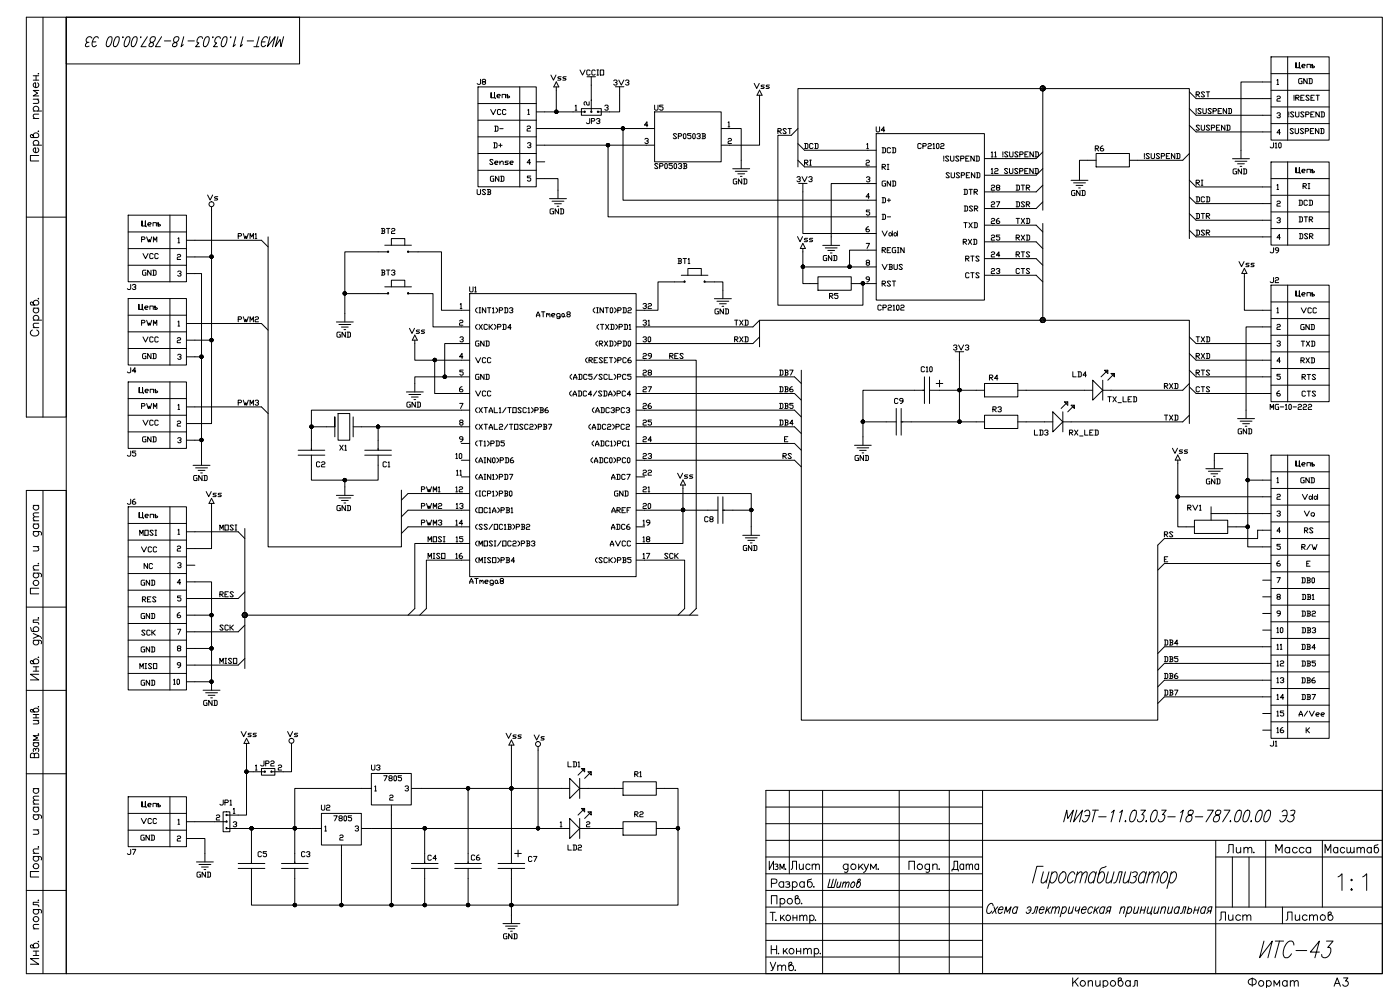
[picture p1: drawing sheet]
<svg xmlns="http://www.w3.org/2000/svg" width="420mm" height="297mm" viewBox="0 0 420 297" stroke-linecap="round" stroke-linejoin="round" font-family="sans-serif">
<defs><g id="words">
<g font-size="8.8">
<text x="400.4" y="268.5">1:1</text>
<text x="376.8" y="288.6">ИТС-43</text>
</g>
<text font-size="6.6" x="317.9" y="247.6">МИЭТ-11.03.03-18-787.00.00 ЭЗ</text>
<g font-size="6.2">
<text x="284.3" y="262.5">Дата</text>
<text x="320.7" y="297.4">Копировал</text>
<text x="373.2" y="297.4">Формат</text>
</g>
<g font-size="5.7">
<text x="367.2" y="257.2">Лит.</text>
<text x="381.7" y="257.2">Масса</text>
<text x="396.5" y="257.2">Масштаб</text>
<text x="236.4" y="262.1">Лист</text>
<text x="251.9" y="262.8">докум.</text>
<text x="247.3" y="267.4">Шитов</text>
<text x="364.8" y="277.3">Лист</text>
<text x="384.9" y="277.3">Листов</text>
<text x="230" y="292.5">Утв.</text>
<text x="399" y="297">A3</text>
</g>
<g font-size="4.9">
<text x="387.7" y="21.9">Цепь</text>
<text x="164" y="25.4">Vss</text>
<text x="225.1" y="27.9">Vss</text>
<text x="388.4" y="26.5">GND</text>
<text x="146" y="30.7">Цепь</text>
<text x="174.6" y="38.5">JP3</text>
<text x="261.8" y="40.9">U4</text>
<text x="263.5" y="52.2">RI</text>
<text x="387.7" y="53.3">Цепь</text>
<text x="146" y="55.7">GND</text>
<text x="263.5" y="57.1">GND</text>
<text x="282.6" y="54.7">SUSPEND</text>
<text x="320.3" y="60">GND</text>
<text x="61" y="61.4">Vs</text>
<text x="41.3" y="69.1">Цепь</text>
<text x="296.3" y="68.4">26</text>
<text x="303.7" y="68.4">TXD</text>
<text x="357.7" y="72">DSR</text>
<text x="296.3" y="73.4">25</text>
<text x="303.7" y="73.4">RXD</text>
<text x="379.9" y="77.3">J9</text>
<text x="388.8" y="73">DSR</text>
<text x="41.6" y="84">GND</text>
<text x="202.1" y="80.4">BT1</text>
<text x="263.5" y="82.2">VBUS</text>
<text x="288.6" y="79.7">RTS</text>
<text x="37" y="88.2">J3</text>
<text x="139.7" y="88.9">U1</text>
<text x="288.6" y="84.7">CTS</text>
<text x="40.6" y="94.2">Цепь</text>
<text x="387.7" y="90.3">Цепь</text>
<text x="389.1" y="95.2">VCC</text>
<text x="159.8" y="96.7">ATmega8</text>
<text x="389.1" y="100.2">GND</text>
<text x="37" y="113.2">J4</text>
<text x="41.6" y="109">GND</text>
<text x="191.9" y="113.9">28</text>
<text x="232.8" y="113.9">DB7</text>
<text x="275.2" y="112.9">C10</text>
<text x="357.7" y="113.9">RTS</text>
<text x="40.6" y="119.2">Цепь</text>
<text x="191.9" y="118.9">27</text>
<text x="232.8" y="118.9">DB6</text>
<text x="295.6" y="115.4">R4</text>
<text x="357.7" y="118.9">CTS</text>
<text x="121" y="123.5">GND</text>
<text x="267.4" y="122.4">C9</text>
<text x="296.7" y="124.9">R3</text>
<text x="331.3" y="122.1">TX_LED</text>
<text x="309.4" y="131.9">LD3</text>
<text x="319.6" y="131.9">RX_LED</text>
<text x="93.8" y="141.5">C2</text>
<text x="113.6" y="141.5">C1</text>
<text x="191.9" y="143.9">22</text>
<text x="387.7" y="141.5">Цепь</text>
<text x="125.2" y="148.9">PWM1</text>
<text x="135.5" y="148.9">12</text>
<text x="191.9" y="148.9">21</text>
<text x="99.8" y="154.5">GND</text>
<text x="182.4" y="155.2">AREF</text>
<text x="40.6" y="156.6">Цепь</text>
<text x="40.6" y="161.9">MOSI</text>
<text x="182.4" y="160.2">ADC6</text>
<text x="390.2" y="161.2">RS</text>
<text x="221.9" y="166.5">GND</text>
<text x="41.3" y="187">GND</text>
<text x="41.3" y="191.9">SCK</text>
<text x="382.1" y="191.2">10</text>
<text x="389.5" y="186.3">DB2</text>
<text x="389.5" y="191.2">DB3</text>
<text x="64.9" y="200.4">MISO</text>
<text x="348.2" y="209.9">DB7</text>
<text x="348.2" y="205">DB6</text>
<text x="382.1" y="221.2">16</text>
<text x="388.8" y="216.3">A/Vee</text>
<text x="169.3" y="231.4">LD1</text>
<text x="113.9" y="235.7">7805</text>
<text x="41.3" y="243.4">Цепь</text>
<text x="95.2" y="244.5">U2</text>
<text x="99.1" y="247.6">7805</text>
<text x="57.9" y="264.6">GND</text>
</g>
<g font-size="4.4">
<text x="172.9" y="23.6">VCCIO</text>
<text x="141.8" y="26.5">J8</text>
<text x="183.1" y="26.8">3V3</text>
<text x="146" y="35.6">VCC</text>
<text x="195.1" y="34.2">U5</text>
<text x="357.7" y="30.3">RST</text>
<text x="147.1" y="40.6">D-</text>
<text x="232.1" y="41.3">RST</text>
<text x="357.7" y="40.2">SUSPEND</text>
<text x="385.9" y="41.3">SUSPEND</text>
<text x="146.8" y="45.5">D+</text>
<text x="200.7" y="42.7">SP0503B</text>
<text x="240.2" y="45.9">DCD</text>
<text x="263.5" y="46.9">DCD</text>
<text x="274.1" y="45.9">CP2102</text>
<text x="327.4" y="46.6">R6</text>
<text x="379.9" y="45.5">J10</text>
<text x="145.7" y="50.4">Sense</text>
<text x="195.1" y="51.9">SP0503B</text>
<text x="240.2" y="50.8">RI</text>
<text x="296.3" y="53.3">12</text>
<text x="296.3" y="48.3">11</text>
<text x="299.9" y="48.3">!SUSPEND</text>
<text x="300.2" y="53.3">SUSPEND</text>
<text x="342.2" y="48.7">!SUSPEND</text>
<text x="369" y="53.3">GND</text>
<text x="141.8" y="59.6">USB</text>
<text x="218.7" y="56.4">GND</text>
<text x="237.8" y="55.7">3V3</text>
<text x="288.2" y="59.6">DTR</text>
<text x="296.3" y="58.2">28</text>
<text x="303.7" y="58.2">DTR</text>
<text x="357.7" y="56.8">RI</text>
<text x="389.8" y="57.9">RI</text>
<text x="163.7" y="65.3">GND</text>
<text x="263.5" y="62.1">D+</text>
<text x="288.2" y="64.6">DSR</text>
<text x="296.3" y="63.1">27</text>
<text x="303.7" y="63.1">DSR</text>
<text x="357.7" y="61.7">DCD</text>
<text x="388.8" y="62.8">DCD</text>
<text x="113.2" y="71.3">BT2</text>
<text x="263.5" y="67">D-</text>
<text x="263.5" y="72">Vdd</text>
<text x="287.9" y="69.5">TXD</text>
<text x="357.7" y="66.7">DTR</text>
<text x="388.8" y="67.7">DTR</text>
<text x="41.3" y="73.7">PWM</text>
<text x="70.2" y="72.7">PWM1</text>
<text x="238.1" y="73.7">Vss</text>
<text x="263.5" y="76.9">REGIN</text>
<text x="287.9" y="74.4">RXD</text>
<text x="41.6" y="78.7">VCC</text>
<text x="113.2" y="83.6">BT3</text>
<text x="245.9" y="79.4">GND</text>
<text x="296.3" y="83.3">23</text>
<text x="296.3" y="78.3">24</text>
<text x="303.7" y="78.3">RTS</text>
<text x="303.7" y="83.3">CTS</text>
<text x="370.8" y="81.1">Vss</text>
<text x="263.5" y="87.1">RST</text>
<text x="379.9" y="86.1">J2</text>
<text x="191.9" y="93.8">32</text>
<text x="213.4" y="95.2">GND</text>
<text x="247.6" y="90.7">R5</text>
<text x="262.1" y="94.2">CP2102</text>
<text x="41.3" y="98.8">PWM</text>
<text x="70.2" y="97.7">PWM2</text>
<text x="121.7" y="101.2">Vss</text>
<text x="191.9" y="98.8">31</text>
<text x="219.1" y="98.8">TXD</text>
<text x="41.6" y="103.7">VCC</text>
<text x="99.8" y="102.3">GND</text>
<text x="141.5" y="105.1">GND</text>
<text x="177.4" y="105.1">(RXD)PD0</text>
<text x="191.9" y="103.7">30</text>
<text x="219.1" y="103.7">RXD</text>
<text x="285" y="106.2">3V3</text>
<text x="357.7" y="103.7">TXD</text>
<text x="389.1" y="105.1">TXD</text>
<text x="141.5" y="110.1">VCC</text>
<text x="174.6" y="110.1">(RESET)PC6</text>
<text x="191.9" y="108.7">29</text>
<text x="199.7" y="108.7">RES</text>
<text x="357.7" y="108.7">RXD</text>
<text x="389.1" y="110.1">RXD</text>
<text x="141.5" y="115">GND</text>
<text x="141.5" y="119.9">VCC</text>
<text x="320.7" y="114.3">LD4</text>
<text x="348.2" y="117.8">RXD</text>
<text x="389.5" y="115">RTS</text>
<text x="389.5" y="119.9">CTS</text>
<text x="41.3" y="123.8">PWM</text>
<text x="70.2" y="122.8">PWM3</text>
<text x="176.4" y="124.9">(ADC3PC3</text>
<text x="191.9" y="123.8">26</text>
<text x="232.8" y="123.8">DB5</text>
<text x="41.6" y="128.8">VCC</text>
<text x="191.9" y="128.8">25</text>
<text x="232.8" y="128.8">DB4</text>
<text x="348.2" y="127.4">TXD</text>
<text x="370.4" y="131.2">GND</text>
<text x="37" y="137.9">J5</text>
<text x="41.6" y="133.7">GND</text>
<text x="100.9" y="136.2">X1</text>
<text x="191.9" y="133.7">24</text>
<text x="350.7" y="137.2">Vss</text>
<text x="135.5" y="138.6">10</text>
<text x="139.3" y="143.9" transform="rotate(-90 139.3 143.9)">11</text>
<text x="191.9" y="138.6">23</text>
<text x="233.9" y="138.6">RS</text>
<text x="255.4" y="139.3">GND</text>
<text x="56.8" y="145.3">GND</text>
<text x="182.4" y="145">ADC7</text>
<text x="183.1" y="149.9">GND</text>
<text x="202.1" y="144.6">Vss</text>
<text x="360.9" y="146.4">GND</text>
<text x="389.1" y="146">GND</text>
<text x="37" y="152.4">J6</text>
<text x="60.7" y="150.3">Vss</text>
<text x="125.2" y="153.8">PWM2</text>
<text x="135.8" y="153.8">13</text>
<text x="191.9" y="153.8">20</text>
<text x="355.2" y="154.2">RV1</text>
<text x="389.5" y="151">Vdd</text>
<text x="390.2" y="155.9">Vo</text>
<text x="64.9" y="160.2">MOSI</text>
<text x="125.2" y="158.7">PWM3</text>
<text x="135.5" y="158.7">14</text>
<text x="191.9" y="158.7">19</text>
<text x="210.3" y="157.7">C8</text>
<text x="41.3" y="166.9">VCC</text>
<text x="127.4" y="163.7">MOSI</text>
<text x="135.8" y="163.7">15</text>
<text x="182" y="165.1">AVCC</text>
<text x="191.9" y="163.7">18</text>
<text x="348.2" y="162.3">RS</text>
<text x="389.5" y="166.2">R/W</text>
<text x="42" y="171.8">NC</text>
<text x="127.4" y="168.6">MISO</text>
<text x="135.5" y="168.6">16</text>
<text x="177.4" y="170">(SCK)PB5</text>
<text x="191.9" y="168.6">17</text>
<text x="198.3" y="168.6">SCK</text>
<text x="41.3" y="176.7">GND</text>
<text x="389.5" y="176">DB0</text>
<text x="41.6" y="181.7">RES</text>
<text x="64.9" y="180.3">RES</text>
<text x="389.5" y="181">DB1</text>
<text x="64.9" y="190.1">SCK</text>
<text x="41.3" y="196.8">GND</text>
<text x="348.2" y="194.7">DB4</text>
<text x="385.6" y="196.1" transform="rotate(-90 385.6 196.1)">11</text>
<text x="389.5" y="196.1">DB4</text>
<text x="40.9" y="201.8">MISO</text>
<text x="348.2" y="199.7">DB5</text>
<text x="382.1" y="201.1">12</text>
<text x="389.5" y="201.1">DB5</text>
<text x="41.3" y="206.7">GND</text>
<text x="50.8" y="206.4">10</text>
<text x="382.1" y="206">13</text>
<text x="389.5" y="206">DB6</text>
<text x="60" y="212.7">GND</text>
<text x="382.1" y="211">14</text>
<text x="382.1" y="215.9">15</text>
<text x="389.5" y="211">DB7</text>
<text x="71.3" y="222.2">Vss</text>
<text x="85" y="222.2">Vs</text>
<text x="150.6" y="222.6">Vss</text>
<text x="159.1" y="223.3">Vs</text>
<text x="379.9" y="225.1">J1</text>
<text x="76.9" y="231.1">JP2</text>
<text x="110.4" y="232.1">U3</text>
<text x="189.1" y="234.2">R1</text>
<text x="64.9" y="242.7">JP1</text>
<text x="41.3" y="248.4">VCC</text>
<text x="189.1" y="246.2">R2</text>
<text x="37" y="257.5">J7</text>
<text x="40.9" y="253.3">GND</text>
<text x="169.3" y="256.1">LD2</text>
<text x="76.2" y="258.2">C5</text>
<text x="89.3" y="258.2">C3</text>
<text x="127.4" y="259.3">C4</text>
<text x="140.4" y="259.3">C6</text>
<text x="157.3" y="259.6">C7</text>
<text x="149.9" y="282.9">GND</text>
</g>
<text font-size="4" x="173.9" y="32.8">2</text>
</g></defs>
<!-- layer: 0 -->
<g fill="none" stroke="#000" stroke-width=".3">
<path d="M7.9 5.2h12v14h70v-14h-70v119.9h-12zM12.9 5.2v119.9M19.9 5.2h395v286.9h-395zM26.3 12.7h.4M27.6 11.4a.92 .92 0 0 0-1.4-.1 .92 .92 0 0 0 .1 1.4 1 1 0 0 0-.7 1.1l.3 .2 .8-.2M27.7 12.6h1.1M29.5 11.4l-.1-.3a1.1 1.1 0 0 0-1.6 1l-.2 .8 .2 .9a.73 .73 0 0 0 1.1-.2M32.7 11.1h.9v1.2a1.73 1.73 0 0 1-1.4 1.7 1.27 1.27 0 0 1-.1-1.7zM34.8 11.1h.9v1.2a1.85 1.85 0 0 1-1.3 1.7 1.27 1.27 0 0 1-.2-1.7zM36.8 11.1h.2l-.1 .2zM38 11.1h.9v1.2a1.85 1.85 0 0 1-1.3 1.7 1.27 1.27 0 0 1-.1-1.7zM40.2 11.1h.8a2.78 2.78 0 0 1-1 2.9h-.2a1.33 1.33 0 0 1-.2-1.7z"/>
<path d="M42.1 11.1h.3l-.2 .2zM44.2 11l-1.9 3h1.5M45.5 11.1a.75 .75 0 0 1 1.1 .2v.3a1.78 1.78 0 0 1-1.7 1.4l-.2 .6a.69 .69 0 0 0 1 .3 .69 .69 0 0 0 .1-1 .92 .92 0 0 1-.8-.8 .92 .92 0 0 1 .5-1zM48.5 11l-1.9 3h1.5M49.3 12.3h2M52.5 11.1a.75 .75 0 0 1 1.2 .2v.3a1.78 1.78 0 0 1-1.7 1.4l-.2 .6a.69 .69 0 0 0 1 .3 .69 .69 0 0 0 .1-1 .92 .92 0 0 1-.8-.8 .92 .92 0 0 1 .4-1zM55.1 11l-.8 3 .7-.6M56.4 12.3h1.9M60.8 11.6l-.1-.3a1.05 1.05 0 0 0-1.3 0 1.05 1.05 0 0 0-.3 1.3l.2 .3h.4l-1 1.1h1.2M61.8 11.1h.9a2.78 2.78 0 0 1-1.1 2.9h-.2a1.33 1.33 0 0 1-.2-1.7zM63.8 11.1h.2l-.2 .2zM66.1 11.6v-.3a1.06 1.06 0 0 0-1.4 .2 1.06 1.06 0 0 0 0 1.4h.3l-.9 1.1h1.2"/>
<path d="M67.2 11.1h.9v1.2a1.73 1.73 0 0 1-1.4 1.7 1.27 1.27 0 0 1-.1-1.7zM69.1 11.1h.2l-.1 .2zM70.8 11l-.8 3 .6-.6M72.9 11l-.8 3 .7-.6M74.2 12.3h1.9M76.2 14h1.5M77.8 11l-.9 3M78.5 12.6h1.1M80.3 11.4l-.1-.3a1.14 1.14 0 0 0-1.6 1l-.2 .8 .2 .9a.73 .73 0 0 0 1.1-.2M81.1 11l-.9 3 2.4-3-.8 3M83.4 11l-.8 3 1.5-2.1 .2 2.1 .8-3M381.5 17.1h17.4v24.9h-17.4z"/>
<path d="M386.4 17.1v25M10 35.6h1.6M10 33.3h2.5M10 29.8h1.6M10 22.7h1.6M10 24h1.6M10.3 33.3a.81 .81 0 0 1-.1-1.2 .81 .81 0 0 1 1.2 0 .81 .81 0 0 1-.1 1.2M10.8 22.7v1.3M11.2 29.8l.4 .6-.1 .5-1.5 .1M11.3 24.8a.79 .79 0 0 1 .2 1.2 .79 .79 0 0 1-1.2 0 .79 .79 0 0 1 .1-1.2h.3v1.5M11.5 39.3l.1 .1h-.2M11.5 22l.1 .1h-.2"/>
<path d="M11.6 34.2h-1.3a.62 .62 0 0 0-.2 1l.3 .4M11.6 27.1h-1.6l1.3 .8-1.3 .9h1.6M143.5 26.1h17.4v29.9h-17.4zM143.5 31.1h17.5M143.5 36.1h17.5M156 26.1v30M158.2 38.1l.2-.3h.5l.3 .3-.3 .5h-.5l-.2 .2v.5h1M158.4 33.1l.3-.3v1.5M158.4 34.3h.5M161 38.6h35.5M166.8 33.4h.4v.3h-.4zM166.9 27.1v6.5h-5.9"/>
<path d="M166.9 33.6h8.6M174.5 32.6h6v2h-6zM177.4 23v7.1M181.5 31.8l.3-.3h.5l.2 .3v.2l-.5 .3M182.3 32.3l.2 .3-.2 .5h-.5l-.3-.3M186 26v7.6h-6.5M186.8 38.4h.3v.4h-.3zM187 38.6v21.5h76M194.4 37.5h-1l.8-1v1.6M196.5 33.6h19.9v15h-19.9zM216.5 38.6h5.9v12M218.5 36.8l.3-.3v1.6"/>
<path d="M218.5 38.1h.5M228 28.6v15h-11.5M313 26.6h-73.5v23.5M356.9 32.6l2.1 2h22.5M359 29.6h22.5M359 39.6h22.5M359 32.6v1M359 33.8v.3M360.5 32.8l-.3-.2h-.5l-.2 .2 1 1-.3 .3h-.5l-.2-.3M361 32.6v1.2l.3 .3h.5l.2-.3v-1.2M363.5 32.8l-.2-.2h-.5l-.3 .2 1 1-.2 .3h-.5l-.3-.3M364.1 33.3h.7l.3-.5-.3-.2h-.7v1.5"/>
<path d="M365.6 33.3h.5M366.6 32.6h-1v1.5h1M368.1 32.6v1.5l-1-1.5v1.5M368.6 32.6h.7l.3 .2v1l-.3 .3h-.7M368.9 32.6v1.5M381.5 24.6h-9.1v23M381.5 22.1h17.4M381.5 27.1h17.4M381.5 32.1h17.4M381.5 37.1h17.4M383.2 24.1l.3-.3v1.6M383.2 29.1l.3-.3h.5l.2 .3-.2 .5h-.5l-.3 .2v.6h1"/>
<path d="M383.2 34.1l.3-.3h.5l.2 .3v.2l-.5 .3M383.2 25.4h.5M384 34.6l.2 .2-.2 .5h-.5l-.3-.2M384.2 39.8h-1l.8-1v1.5M386.8 33.6v1M386.8 34.8v.3M388.3 33.8l-.2-.2h-.6l-.2 .2 1 1-.2 .3h-.6l-.2-.3M388.4 28.6v1M388.4 29.8v.3M388.8 33.6v1.2l.3 .3h.5l.2-.3v-1.2M388.9 29.3h.7l.3-.5-.3-.2h-.7v1.5M389.1 29.3l.8 .8"/>
<path d="M390.4 29.3h.5M391.4 33.8l-.3-.2h-.5l-.3 .2 1.1 1-.3 .3h-.5l-.3-.3M391.4 28.6h-1v1.5h1M391.9 34.3h.7l.3-.5-.3-.2h-.7v1.5M392.9 28.8l-.2-.2h-.5l-.3 .2 1 1-.2 .3h-.5l-.3-.3M393.4 34.3h.5M393.4 29.3h.5M394.4 33.6h-1v1.5h1M394.4 28.6h-1v1.5h1M395 28.6h1M395.5 28.6v1.5M395.9 33.6v1.5l-1-1.5v1.5"/>
<path d="M396.4 33.6h.8l.3 .2v1l-.3 .3h-.8M396.7 33.6v1.5M10 40.8a.81 .81 0 0 1 .5-1 .81 .81 0 0 1 1 .4 .81 .81 0 0 1-.3 1.1h-1.8l-.3-.7 .4-.3 .2 .2 .6 .8M10 43.6h2.5M10.3 43.6a.81 .81 0 0 1-.1-1.2 .81 .81 0 0 1 1.2 0 .81 .81 0 0 1-.1 1.2M11.3 44.4a.79 .79 0 0 1 .2 1.1 .79 .79 0 0 1-1.2 0 .79 .79 0 0 1 .1-1.1h.3v1.4M11.6 46.7h-2.5v1.6h2.5M143.5 41.1h17.5M143.5 46.1h17.5M143.5 51.1h17.5M158.3 43.1l.3-.3h.5l.2 .5-.5 .3M159.1 43.6l.2 .2-.2 .5h-.5l-.3-.2"/>
<path d="M159.2 48.8h-1l.7-1v1.5M159.3 52.8h-1v.5h.7l.3 .3v.5l-.3 .3h-.5l-.2-.3M161 43.6h35.5M161 53.6h6.5v6M161 48.6h2.5M164.9 59.6h5.1M182.3 43.4h.4v.4h-.4zM182.5 43.6v21.5h80.5M193.5 41.8l.3-.3h.5l.2 .5-.5 .3M194.3 42.3l.2 .2-.2 .6h-.5l-.3-.3M218.5 41.8l.3-.3h.5l.2 .3-.2 .5h-.5l-.3 .2v.6h1M219.9 50.6h5.1"/>
<path d="M237.5 40.6h-4v51h25.5v-6.5M240.9 55v15.1h22.1M241.5 45.1h21.5M241.5 50.1h21.5M259.9 48.3l.3-.3h.5l.2 .3-.2 .5h-.5l-.3 .3v.5h1M260 53.3l.3-.3h.5l.3 .3v.3l-.6 .2M260.1 43.3l.3-.2v1.5M260.1 44.6h.5M260.8 53.8l.3 .3-.3 .5h-.5l-.3-.3M260.9 59.1h-1l.8-1.1v1.6M263 40.1h32.4v49.9h-32.4zM263 55.1h-13.5v18.5"/>
<path d="M283.2 46.8v1M283.2 48.1v.2M284.8 47.1l-.3-.3h-.5l-.3 .3 1.1 1-.3 .2h-.5l-.3-.2M285.3 46.8v1.3l.2 .2h.5l.3-.2v-1.3M287.8 47.1l-.2-.3h-.6l-.2 .3 1 1-.2 .2h-.6l-.2-.2M288.3 47.6h.8l.2-.5-.2-.3h-.8v1.5M289.8 47.6h.6M290.9 46.8h-1.1v1.5h1.1M292.4 46.8v1.5l-1-1.5v1.5M292.9 46.8h.8l.2 .3v1l-.2 .2h-.8M293.1 46.8v1.5M298 47.6h13"/>
<path d="M298 52.6h13M313 55.6l-2 2h-13M321.4 54.1h5.1M326.5 48.1h-2.5v6M329 46.1h9.9v4h-9.9zM356.9 46.1l-1.9 2h-16.1M359 56.1h22.5M369.9 47.6h5.1M381.5 48.6h17.4v24.9h-17.4zM381.5 53.6h17.4M381.5 58.6h17.4M383.2 55.6l.3-.3v1.6"/>
<path d="M383.2 56.9h.5M386.4 48.6v25M7.9 65.2h12M38.5 64.6h17.5v19.9h-17.5zM38.5 69.6h17.5M38.5 74.6h17.5M38.5 79.6h17.5M51 64.6v20M53.2 76.6l.3-.3h.5l.2 .3-.2 .5h-.5l-.3 .2v.6h1M53.4 71.6l.3-.3v1.6M53.4 72.9h.5M56 77.1h7.5v25"/>
<path d="M56 72.1h22.5l2 2M63.3 76.9h.4v.4h-.4zM63.5 63.1v14M80.5 71.1v93h40v-17M115.5 73.6h8M116.5 75.6h-13v21M117.5 73.6v-2h4v2M122.5 75.6h10v17.5h8.5M240.8 79.9h.4v.4h-.4zM240.9 74.5v10.6h4.6M246.9 73.6h5.1M254.8 79.9h.3v.4h-.3z"/>
<path d="M260 73h1l-.8 1.5M260.2 78.8l-.2-.2 .2-.5h.5l.3 .5-.3 .2h-.5l-.2 .5 .2 .3h.5l.3-.3-.3-.5M260.7 68l-.8 .5v.8l.3 .3h.5l.2-.3-.2-.5h-.8M261 63h-1v.5h.8l.2 .3v.5l-.2 .3h-.5l-.3-.3M263 75.1h-8v5h8M298 77.6h13l2 2M298 72.6h13l2 2M298 67.6h13l2 2M313 67.1v29h43.9v31M313 63.1v-36.5h43.9v45M313 60.6l-2 2h-13M359 61.1h22.5"/>
<path d="M359 66.1h22.5M359 71.1h22.5M381.5 63.6h17.4M381.5 68.6h17.4M383.2 60.6l.3-.3h.5l.2 .3-.2 .5h-.5l-.3 .2v.5h1M383.2 65.6l.3-.3h.5l.2 .3-.2 .5h-.3M384 66.1l.2 .2-.2 .5h-.5l-.3-.2M384.2 71.3h-1l.8-1v1.5M9.7 99a.92 .92 0 0 0-.6 1.1 .92 .92 0 0 0 1 .7 1.05 1.05 0 0 0 1.2-.2 1.05 1.05 0 0 0 .2-1.2l-.5-.4M10 91.1a.81 .81 0 0 1 .5-1 .81 .81 0 0 1 1 .4 .81 .81 0 0 1-.3 1h-1.8l-.3-.7 .6-.1 .6 .8M10 98.3h1.6M10 96.1h2.5"/>
<path d="M10 92.5h1.6M10.3 96.1a.81 .81 0 0 1-.1-1.2 .81 .81 0 0 1 1.2 0 .81 .81 0 0 1-.1 1.2M10.3 92.5a.81 .81 0 0 0-.1 1.1 .81 .81 0 0 0 1.2 0 .81 .81 0 0 0-.1-1.1M11.5 89.5l.1 .1h-.2M11.6 97h-1.3a.62 .62 0 0 0-.2 1l.3 .3M38.5 89.6h17.5v19.9h-17.5zM38.5 94.6h17.5M38.5 99.6h17.5M51 89.6v20M53.3 81.6l.3-.3h.5l.2 .5-.5 .3M53.4 96.6l.3-.3v1.5M53.4 97.8h.5"/>
<path d="M54.1 82.1l.2 .2-.2 .5h-.5l-.3-.2M56 82.1h4.5v25h-4.5M56 97.1h22.5l2 2M101 96.6h5M103.3 87.9h.4v.4h-.4zM103.5 88.1h13M115.5 86.1h8M117.5 86.1v-2h4v2M122.5 88.1h7.4v10h11.1M137.9 96.3l.3-.2h.5l.2 .2-.2 .5h-.5l-.3 .3v.5h1M138.1 91.3l.3-.2v1.5M138.1 92.6h.5"/>
<path d="M141 88.1h49.9v84.9h-49.9zM143.2 92.3l-.5 .5v.5l.5 .6M143.2 97.3l-.5 .5v.5l.5 .5M143.7 92.3h.6M143.7 93.9h.6M143.7 97.3l1.1 1.5M144 92.3v1.6M144.8 97.3l-1.1 1.5M145.8 92.3v1.6l-1-1.6v1.6M146.3 97.6l-.3-.3h-.5l-.2 .3v1l.2 .2h.5l.3-.2M146.3 92.3h1M146.8 92.3v1.6"/>
<path d="M146.8 97.3v1.5M147.1 98.1l.7 .7M147.8 92.6l.3-.3v1.6M147.8 97.3l-.7 .8h-.3M147.8 93.9h.5M148.3 97.3l.5 .5v.5l-.5 .5M148.8 92.3l.5 .5v.5l-.5 .6M149.3 98.1h.8l.3-.5-.3-.3h-.8v1.5M149.8 93.1h.8l.3-.5-.3-.3h-.8v1.6M150.9 97.3h.7l.3 .3v1l-.3 .2h-.7M151.1 97.3v1.5M151.4 92.3h.7l.3 .3v1l-.3 .3h-.7"/>
<path d="M151.6 92.3v1.6M152.9 92.6l.2-.3h.6l.2 .5-.5 .3M153.4 98.3h-1l.7-1v1.5M153.7 93.1l.2 .2-.2 .6h-.6l-.2-.3M178.5 92.3l-.5 .5v.5l.5 .6M179.1 92.3h.5M179.1 93.9h.5M179.3 92.3v1.6M179.7 97.3l-.5 .5v.5l.5 .5M180.2 97.3h1M180.7 97.3v1.5M181.1 92.3v1.6l-1-1.6v1.6"/>
<path d="M181.6 92.3h1M181.7 97.3l1 1.5M182.1 92.3v1.6M182.7 97.3l-1 1.5M183.2 97.3h.8l.3 .3v1l-.3 .2h-.8M183.4 92.3l.5 .3v1l-.3 .3-.5-.3v-1zM183.5 97.3v1.5M184.4 92.3l.5 .5v.5l-.5 .6M184.8 97.3l.5 .5v.5l-.5 .5M185.4 93.1h.8l.2-.5-.2-.3h-.8v1.6M185.8 98.1h.7l.3-.5-.3-.3h-.7v1.5M186.9 92.3h.8l.2 .3v1l-.2 .3h-.8"/>
<path d="M187.2 92.3v1.6M187.3 97.3h.8l.2 .3v1l-.2 .2h-.8M187.6 97.3v1.5M188.5 92.6l.2-.3h.5l.3 .3-.3 .5h-.5l-.2 .2v.6h1M188.8 97.6l.3-.3v1.5M188.8 98.8h.5M204.5 82.6h8M205.5 84.6h-8v8.5h-4.1M206.4 82.6v-2h4.1v2M211.5 84.6h5.4v5M214.4 89.6h5.1M228 96.1l-2 2h-32.6"/>
<path d="M240.9 80.1h14.1M245.5 83.1h10v4h-10zM255.5 85.1h7.5M258.8 84.9h.4v.4h-.4zM260.9 83.8h-.7l-.3-.5 .3-.2h.5l.2 .2v.8l-.7 .5M298 82.6h13l2 2M313 96.1h-85v8M373.5 82v11.1h8M381.5 85.6h17.4v34.9h-17.4zM381.5 98.1h-7.5v27.5M381.5 90.6h17.4M381.5 95.6h17.4"/>
<path d="M383.2 92.6l.3-.3v1.6M383.2 97.6l.3-.3h.5l.2 .3-.2 .5h-.5l-.3 .2v.5h1M383.2 93.9h.5M386.4 85.6v35M38.5 114.6h17.5v19.9h-17.5zM38.5 104.6h17.5M38.5 119.6h17.5M51 114.6v20M53.2 101.6l.3-.3h.5l.2 .3-.2 .5h-.5l-.3 .2v.5h1M53.3 106.6l.3-.3h.5l.2 .5-.5 .3M54.1 107.1l.2 .2-.2 .5h-.5l-.3-.2M56 102.1h7.5v25h-7.5"/>
<path d="M60.3 106.9h.3v.4h-.3zM60.5 107.1v25h-4.5M121.9 117.6h5.1M124.5 102.1v6h6M130.3 107.9h.4v.3h-.4zM133.5 113.1h-9v4.5M138 101.3l.3-.3h.5l.3 .6-.6 .2M138.7 116l-.8 .5v.8l.3 .3h.5l.2-.3-.2-.5h-.8M138.8 101.8l.3 .3-.3 .5h-.5l-.3-.3M138.9 107.1h-1l.8-1.1v1.6M139 111h-1v.5h.8l.2 .3v.5l-.2 .3h-.6l-.2-.3M141 103.1h-7.5v10h7.5"/>
<path d="M141 108.1h-10.5v10h10.5M171.5 117.3l-.5 .5v.5l.5 .5M171.6 112.3l-.5 .5v.5l.5 .5M172 118.8v-.5l.5-1 .5 1v.5M172 118.3h1M172.1 113.8v-.5l.5-1 .5 1v.5M172.1 113.3h1M173.5 117.3h.8l.2 .3v1l-.2 .2h-.8M173.6 112.3h.8l.3 .3v1l-.3 .2h-.8M173.8 117.3v1.5M173.9 112.3v1.5M176.1 117.6l-.3-.3h-.5l-.3 .3v1l.3 .2h.5l.3-.2"/>
<path d="M176.2 112.6l-.3-.3h-.5l-.2 .3v1l.2 .2h.5l.3-.2M177.6 118.3h-1l.7-1v1.5M177.7 112.3h-1v.5h.7l.3 .3v.5l-.3 .2h-.5l-.2-.2M179.1 117.3l-1 1.5M179.2 112.3l-1 1.5M180.6 117.6l-.2-.3h-.5l-.3 .3 1 1-.2 .2h-.5l-.3-.2M180.7 112.6l-.2-.3h-.5l-.3 .3 1 1-.2 .2h-.5l-.3-.2M181.1 117.3h.8l.2 .3v1l-.2 .2h-.8M181.4 117.3v1.5M182.3 112.6l-.3-.3h-.5l-.2 .3v1l.2 .2h.5l.3-.2M182.7 118.8v-.5l.5-1 .5 1v.5M182.7 118.3h1"/>
<path d="M182.8 112.3v1.5h1M184.2 117.3l.5 .5v.5l-.5 .5M184.3 112.3l.5 .5v.5l-.5 .5M185.2 118.1h.8l.2-.5-.2-.3h-.8v1.5M185.3 113.1h.8l.2-.5-.2-.3h-.8v1.5M187.7 117.6l-.2-.3h-.5l-.3 .3v1l.3 .2h.5l.2-.2M187.9 112.6l-.3-.3h-.5l-.3 .3v1l.3 .2h.5l.3-.2M189.3 118.3h-1.1l.8-1v1.5M189.4 112.3h-1v.5h.7l.3 .3v.5l-.3 .2h-.5l-.2-.2M193.4 108.1h15.5l.1 74.5-2 2M193.4 113.1h45M193.4 118.1h45"/>
<path d="M228 101.1l-2 2h-32.6M240.5 111.1v105h107v-52.5M277.4 117.1h-18.4v9.5h10M277.4 113.1v8M279 117.1h16.5M279 113.1v8M281 115.1h1.9M282 114.1v2M287.8 116.9h.3v.4h-.3zM287.9 105.5v21.1M295.5 115.1h10v4h-10zM305.5 117.1h22.4"/>
<path d="M327.9 114.1l3 3-3 3zM330.9 114.1v6M332.5 111.1h-1l1 1v-1l-2.1 2M334.5 112.1v1l-1.1-1h1.1l-2 2M356.9 115.1l-1.9 2h-21.6M359 113.1h22.5M359 118.1h22.5M359 103.1h22.5M359 108.1h22.5M381.5 100.6h17.4M381.5 105.6h17.4M381.5 110.6h17.4"/>
<path d="M381.5 115.6h17.4M383.2 102.6l.3-.3h.5l.2 .3-.2 .5h-.3M384 103.1l.2 .2-.2 .5h-.5l-.3-.2M384 117.3l-.8 .5v.8l.3 .2h.5l.2-.2-.2-.5h-.8M384.2 108.3h-1l.8-1v1.5M384.2 112.3h-1v.5h.8l.2 .3v.5l-.2 .2h-.5l-.3-.2M38.5 124.6h17.5M38.5 129.6h17.5M53.2 126.6l.3-.3h.5l.2 .3-.2 .5h-.5l-.3 .2v.5h1M53.3 131.6l.3-.3h.5l.2 .3-.2 .5h-.3M53.4 121.6l.3-.3v1.6M53.4 122.9h.5"/>
<path d="M54.1 132.1l.2 .2-.2 .5h-.5l-.3-.2M56 122.1h22.5l2 2M57.9 139.6h5.1M60.5 132.1v7.5M89.5 135.1h8M89.5 136.6h8M93.3 127.9h.4v.4h-.4zM93.5 139.6v4.5h20v-4.5M93.5 128.1v7M101.5 124.1h3.5v8h-3.5zM106 128.1h35M106 125.1v6"/>
<path d="M109.5 135.1h8M109.5 136.6h8M113.3 127.9h.4v.4h-.4zM113.5 128.1v7M138 121h1l-.8 1.6M138.2 126.8l-.2-.3 .2-.5h.5l.3 .5-.3 .3h-.5l-.2 .5 .2 .3h.5l.3-.3-.3-.5M138.5 133.1h2.5M138.5 138.1h2.5M138.9 131.8h-.7l-.3-.5 .3-.3h.5l.2 .3v.7l-.7 .5M141 123.1h-47.5v5h7v-3v6M143.2 122.3l-.5 .5v.5l.5 .5M143.2 127.3l-.5 .5v.5l.5 .5"/>
<path d="M143.2 132.3l-.5 .5v.5l.5 .5M143.2 137.3l-.5 .5v.5l.5 .6M143.7 138.9v-.6l.6-1 .5 1v.6M143.7 122.3l1.1 1.5M143.7 127.3l1.1 1.5M143.7 132.3h1.1M143.7 138.3h1.1M144.3 132.3v1.5M144.8 122.3l-1.1 1.5M144.8 127.3l-1.1 1.5M145.3 132.5l.2-.2v1.5M145.3 122.3h1"/>
<path d="M145.3 127.3h1M145.3 133.8h.5M145.3 137.3h.5M145.3 138.9h.5M145.5 137.3v1.6M145.8 122.3v1.5M145.8 127.3v1.5M146.3 132.3l.5 .5v.5l-.5 .5M146.8 123.8v-.5l.5-1 .5 1v.5M146.8 128.8v-.5l.5-1 .5 1v.5M146.8 123.3h1M146.8 128.3h1"/>
<path d="M147.3 133.1h.8l.2-.6-.2-.2h-.8v1.5M147.3 137.3v1.6l-1-1.6v1.6M147.8 137.6l.3-.3 .5 .3v1l-.3 .3-.5-.3zM148.3 122.3v1.5h1M148.3 127.3v1.5h1M148.8 132.3h.8l.2 .2v1.1l-.2 .2h-.8M149.1 137.3l.5 .5v.5l-.5 .6M149.1 132.3v1.5M149.8 122.6l.3-.3v1.5M149.8 127.6l.3-.3h.5l.3 .3-.3 .5h-.5l-.3 .2v.5h1.1M149.8 123.8h.6M150.1 138.1h.8l.2-.5-.2-.3h-.8v1.6"/>
<path d="M151.4 132.3h-1v.5h.7l.3 .3v.5l-.3 .2h-.5l-.2-.2M151.6 137.3h.8l.2 .3v1l-.2 .3h-.8M151.9 122.3l-1 1.5M151.9 137.3v1.6M152.4 122.3h1M152.4 127.3l-1 1.5M152.9 122.3v1.5M152.9 127.3h1M153.4 127.3v1.5M153.9 122.3h1v1.5h-1zM153.9 137.3l-.8 .5v.8l.3 .3h.5l.3-.3-.3-.5h-.8M154.4 127.3h1v1.5h-1z"/>
<path d="M156.4 122.6l-.2-.3h-.5l-.3 .3 1 1-.2 .2h-.5l-.3-.2M157 127.6l-.3-.3h-.5l-.3 .3 1.1 1-.3 .2h-.5l-.3-.2M158 122.6l-.3-.3h-.5l-.2 .3v1l.2 .2h.5l.3-.2M158.5 122.6l.2-.3v1.5M158.5 127.6l-.3-.3h-.5l-.2 .3v1l.2 .2h.5l.3-.2M158.5 123.8h.5M159 127.6l.2-.3h.6l.2 .3-.2 .5h-.6l-.2 .2v.5h1M159.5 122.3l.5 .5v.5l-.5 .5M160.5 123.1h.8l.2-.5-.2-.3h-.8v1.5M160.5 127.3l.5 .5v.5l-.5 .5M161.5 128.1h.8l.2-.5-.2-.3h-.8v1.5M162 122.3h.8l.3 .3-.3 .5"/>
<path d="M162.3 123.1h.5l.3 .5-.3 .2h-.8M162.3 122.3v1.5M163.1 127.3h.7l.3 .3-.3 .5M163.3 128.1h.5l.3 .5-.3 .2h-.7M163.3 127.3v1.5M164.3 122.3l-.7 .5v.8l.2 .2h.5l.3-.2-.3-.5h-.7M164.6 127.3h1l-.8 1.5M177.2 127.3l-.5 .5v.5l.5 .5M177.7 128.8v-.5l.6-1 .5 1v.5M177.7 128.3h1.1M177.9 137.3l-.5 .5v.5l.5 .6M178.2 132.3l-.5 .5v.5l.5 .5"/>
<path d="M178.4 138.9v-.6l.5-1 .5 1v.6M178.4 138.3h1M178.7 133.8v-.5l.5-1 .5 1v.5M178.7 133.3h1M179.3 127.3h.7l.3 .3v1l-.3 .2h-.7M179.5 127.3v1.5M179.9 137.3h.8l.2 .3v1l-.2 .3h-.8M180.2 137.3v1.6M180.2 132.3h.8l.3 .2v1.1l-.3 .2h-.8M180.5 132.3v1.5M181.8 127.6l-.2-.3h-.6l-.2 .3v1l.2 .2h.6l.2-.2M182.3 127.6l.3-.3h.5l.2 .3-.2 .5h-.5l-.3 .2v.5h1"/>
<path d="M182.4 137.6l-.2-.3h-.5l-.3 .3v1l.3 .3h.5l.2-.3M182.8 132.5l-.3-.2h-.5l-.2 .2v1.1l.2 .2h.5l.3-.2M183 137.6l.2-.3 .5 .3v1l-.2 .3-.5-.3zM183.3 132.5l.2-.2v1.5M183.3 133.8h.5M183.8 127.3l.5 .5v.5l-.5 .5M184.2 137.3l.5 .5v.5l-.5 .6M184.3 132.3l.5 .5v.5l-.5 .5M184.9 128.1h.7l.3-.5-.3-.3h-.7v1.5M185.2 138.1h.8l.3-.5-.3-.3h-.8v1.6M185.3 133.1h.8l.2-.6-.2-.2h-.8v1.5M187.4 127.6l-.3-.3h-.5l-.2 .3v1l.2 .2h.5l.3-.2"/>
<path d="M187.8 137.6l-.3-.3h-.5l-.2 .3v1l.2 .3h.5l.3-.3M187.9 132.5l-.3-.2h-.5l-.3 .2v1.1l.3 .2h.5l.3-.2M187.9 127.6l.3-.3h.5l.2 .3-.2 .5h-.5l-.3 .2v.5h1M188.3 137.6l.2-.3 .5 .3v1l-.2 .3-.5-.3zM188.4 132.5l.2-.2v1.5M188.4 133.8h.5M193.4 123.1h45l2.1 2M193.4 128.1h45l2.1 2M193.4 133.1h45l2.1 2M193.4 138.1h45l2.1 2M235.4 131.8h.6M236.5 131h-1.1v1.5h1.1"/>
<path d="M256.4 133.6h5.1M258.8 126.4h.4v.3h-.4zM259 126.6v7M269 122.6v8M270.5 126.6h25M270.5 122.6v8M287.8 126.4h.3v.3h-.3zM295.5 124.6h10v4h-10zM305.5 126.6h2.5M316 123.6l3 3-3 3zM319 123.6v6M320.4 120.6h-1l1 1v-1l-1.9 2"/>
<path d="M322.4 121.6v1l-.9-1h.9l-2 2M353.5 138v20.1h5M356.9 124.6l-1.9 2h-33.5M371.4 125.6h5.1M381.2 122.9v-1.6l.5 1 .5-1v1.6M381.5 136.6h17.4v84.9h-17.4zM383.7 121.3h-.7l-.3 .3v1l.3 .3h.7v-.8h-.2M384.2 122.1h1.1M385.8 121.6l.2-.3v1.6M385.8 122.9h.5M386.4 136.6v85M386.8 121.6l.2-.3 .5 .3v1l-.2 .3-.5-.3z"/>
<path d="M388.1 122.1h1M389.6 121.6l.2-.3h.5l.3 .3-.3 .5h-.5l-.2 .2v.6h1M391.1 121.6l.3-.3h.5l.2 .3-.2 .5h-.5l-.3 .2v.6h1M392.6 121.6l.3-.3h.5l.2 .3-.2 .5h-.5l-.3 .2v.6h1M7.9 147.2h12v144.9h-12zM10 159.5h1.9a.66 .66 0 0 1 .4 1M10 157.2h1.6M10 156.3h1.6M10 151.6h1.6M10.3 159.5a.81 .81 0 0 0-.1 1.2 .81 .81 0 0 0 1.2 0 .81 .81 0 0 0-.1-1.2M10.3 157.2a.79 .79 0 0 0-.1 1.2 .79 .79 0 0 0 1.2 0 .79 .79 0 0 0-.1-1.2M10.3 151.6a.79 .79 0 0 0-.1 1.2 .79 .79 0 0 0 1.2 0 .79 .79 0 0 0-.1-1.2"/>
<path d="M11.6 155.1l-1.5 .1-.1 .5 .4 .6M11.6 153.9l-1.5 .1-.1 .5 .4 .6M12.9 147.2v144.9M38.5 152.1h17.5v54.9h-17.5zM38.5 157.1h17.5M51 152.1v55M53.4 159l.3-.2v1.5M56 159.6h15.5M63.5 151v13.6h-7.5M73.5 158.6v42M101 148.6h5M103.3 143.9h.4v.4h-.4z"/>
<path d="M103.5 144.1v4.5M138.5 143.1h2.5M138.5 148.1h-16l-2 2M138.5 153.1h-16l-2 2M138.5 158.1h-16l-2 2M143.2 142.3l-.5 .5v.5l.5 .5M143.2 147.3l-.5 .5v.5l.5 .5M143.2 152.3l-.5 .5v.5l.5 .5M143.2 157.3l-.5 .5v.5l.5 .5M143.7 143.8v-.5l.6-1 .5 1v.5M143.7 152.3h1.1v1.5h-1.1zM143.7 143.3h1.1"/>
<path d="M143.7 147.3h.6M143.7 148.8h.6M144 147.3v1.5M144.8 157.6l-.3-.3h-.5l-.3 .3 1.1 1-.3 .2h-.5l-.3-.2M145.3 142.3h.5M145.3 143.8h.5M145.5 142.3v1.5M145.8 147.6l-.3-.3h-.5l-.2 .3v1l.2 .2h.5l.3-.2M146.3 148.1h.8l.2-.5-.2-.3h-.8v1.5M146.3 152.6l-.3-.3h-.5l-.2 .3v1l.2 .2h.5l.3-.2M146.3 157.6l-.3-.3h-.5l-.2 .3 1 1-.3 .2h-.5l-.2-.2M146.8 152.6l.3-.3v1.5"/>
<path d="M146.8 153.8h.5M147.3 142.3v1.5l-1-1.5v1.5M147.8 142.6l.3-.3v1.5M147.8 147.6l.3-.3v1.5M147.8 153.8v-.5l.5-1 .5 1v.5M147.8 143.8h.5M147.8 148.8h.5M147.8 153.3h1M147.8 157.3l-1 1.5M148.3 157.3h1v1.5h-1zM148.8 142.3l.5 .5v.5l-.5 .5M148.8 147.3l.5 .5v.5l-.5 .5"/>
<path d="M149.3 152.3l.5 .5v.5l-.5 .5M149.8 143.1h.8l.3-.5-.3-.3h-.8v1.5M149.8 148.1h.8l.3-.5-.3-.3h-.8v1.5M150.4 153.1h.7l.3-.5-.3-.3h-.7v1.5M150.9 157.6l-.3-.3h-.5l-.3 .3v1l.3 .2h.5l.3-.2M151.4 142.3h.7l.3 .3v1l-.3 .2h-.7M151.4 147.3h.7l.3 .3-.3 .5M151.4 157.6l.2-.3v1.5M151.4 158.8h.5M151.6 148.1h.5l.3 .5-.3 .2h-.7M151.6 142.3v1.5M151.6 147.3v1.5"/>
<path d="M151.9 152.3h.7l.3 .3-.3 .5M152.1 153.1h.5l.3 .5-.3 .2h-.7M152.1 152.3v1.5M152.4 157.3h.7l.3 .3-.3 .5M152.6 158.1h.5l.3 .5-.3 .2h-.7M152.6 157.3v1.5M152.9 142.3h1l-.8 1.5M152.9 147.6l.2-.3 .6 .3v1l-.3 .2-.5-.2zM153.4 152.6l.3-.3v1.5M153.4 153.8h.5M153.9 157.3l.5 .5v.5l-.5 .5M154.9 158.1h.8l.2-.5-.2-.3h-.8v1.5"/>
<path d="M156.4 157.3h.8l.3 .3-.3 .5M156.7 158.1h.5l.3 .5-.3 .2h-.8M156.7 157.3v1.5M158 157.6l.2-.3h.5l.3 .3-.3 .5h-.5l-.2 .2v.5h1M193.4 148.1h32.1v5M193.4 153.1h19.1M205 145.5v17.6h-11.6M215.5 149.1v8M216.9 153.1h8.6v7.5M216.9 149.1v8M353.3 148.9h.3v.4h-.3zM353.5 149.1h28"/>
<path d="M358.5 156.1h10v4h-10zM361.9 140.6h5.1M363.5 154.1h18M363.5 152.1v4M364.4 140.6v-4.5h10.1v8M368.5 158.1h6M374.3 157.9h.3v.3h-.3zM374.3 143.9h.3v.4h-.3zM381.5 144.1h-7v20h7M381.5 159.1h-4.1v2.5h-28M381.5 141.6h17.4M381.5 146.6h17.4"/>
<path d="M381.5 151.6h17.4M381.5 156.6h17.4M383.2 143.6l.3-.3v1.5M383.2 148.5l.3-.2h.5l.2 .2-.2 .6h-.5l-.3 .2v.5h1M383.2 153.6l.3-.3h.5l.2 .3v.2l-.5 .3M383.2 144.8h.5M384 154.1l.2 .2-.2 .6h-.5l-.3-.3M384.2 159.3h-1l.8-1v1.6M10 172h1.9a.68 .68 0 0 1 .4 1.1M10 171h1.6M10 164h1.6M10.3 172a.81 .81 0 0 0-.1 1.1 .81 .81 0 0 0 1.2 0 .81 .81 0 0 0-.1-1.1"/>
<path d="M11.2 164l.4 .6-.1 .6-1.5 .1M11.5 169l.1 .1h-.2M11.6 176.5h-2.5v1.7h2.5M11.6 169.7l-1.5 .1-.1 .6 .4 .6M38.5 162.1h17.5M38.5 167.1h17.5M38.5 172.1h17.5M38.5 177.1h17.5M53.2 164.1l.3-.3h.5l.2 .3-.2 .5h-.5l-.3 .2v.6h1M53.3 169.1l.3-.3h.5l.2 .3-.2 .5h-.3M53.4 160.3h.5M54.1 169.6l.2 .2-.2 .5h-.5l-.3-.2"/>
<path d="M54.2 174.8h-1l.8-1v1.5M54.3 178.8h-1v.5h.7l.3 .3v.5l-.3 .2h-.5l-.2-.2M56 174.6h7.5v10h-7.5M56 169.6h2.5M73.5 177.6l-2 2h-15.5M138.5 168.1h-10.5v14.5l-2 2M138.5 163.1h-14v19.5l-2 2M141 175.1v-.5l.5-1 .5 1v.5M141 174.6h1M142.5 173.6h1M143 173.6v1.5M143.2 162.3l-.5 .5v.5l.5 .5"/>
<path d="M143.2 167.3l-.5 .5v.5l.5 .5M143.7 163.8v-1.5l.6 1 .5-1v1.5M143.7 168.8v-1.5l.6 1 .5-1v1.5M144 174.3l.3-.2 .2 .5M144 174.1v1M144.5 174.3l.3-.2 .2 .2v.8M145.3 162.3h1v1.5h-1zM145.3 167.3h.5M145.3 168.8h.5M145.5 174.6h.8l.2-.3-.2-.2h-.5l-.3 .2v.5l.3 .3h.5M145.5 167.3v1.5M147.3 167.6l-.2-.3h-.6l-.2 .3 1 1-.2 .2h-.6l-.2-.2"/>
<path d="M147.8 162.6l-.2-.3h-.5l-.3 .3 1 1-.2 .2h-.5l-.3-.2M147.8 167.3h1v1.5h-1zM148.1 175.1h-.8l-.2-.3v-.5l.2-.2h.5l.3 .2v1l-.3 .3h-.5l-.2-.3M148.3 162.3h.5M148.3 163.8h.5M148.6 174.3l.5-.2 .2 .2v.5l-.5 .3-.2-.3zM148.6 162.3v1.5M149.3 167.3l.5 .5v.5l-.5 .5M149.3 174.8l.3 .3M150.4 168.1h.7l.3-.5-.3-.3h-.7v1.5M150.4 174.3l-.3-.2 .3-.5h.5l.2 .5-.2 .2h-.5l-.3 .5 .3 .3h.5l.2-.3-.2-.5M150.4 162.3l-1.1 1.5"/>
<path d="M150.9 162.3h1v1.5h-1zM151.9 167.3h.7l.3 .3-.3 .5M152.1 168.1h.5l.3 .5-.3 .2h-.7M152.1 167.3v1.5M153.4 162.6l-.3-.3h-.5l-.2 .3v1l.2 .2h.5l.3-.2M153.9 162.6l.3-.3h.5l.2 .3-.2 .5h-.5l-.3 .2v.5h1M154.4 168.3h-1l.8-1v1.5M155.4 162.3l.5 .5v.5l-.5 .5M156.4 163.1h.8l.3-.5-.3-.3h-.8v1.5M158 162.3h.7l.3 .3-.3 .5M158.2 163.1h.5l.3 .5-.3 .2h-.7M158.2 162.3v1.5"/>
<path d="M159.5 162.6l.3-.3h.5l.2 .5-.5 .3M160.3 163.1l.2 .2-.2 .5h-.5l-.3-.2M193.4 168.1h12.1v14.5l-2 2M222.9 160.6h5.1M349.4 167.8h.6M350.5 167h-1.1v1.6h1.1M379 174.1h2.5M379 179.1h2.5M381.5 169.1h-32.1l-1.9 2M381.5 161.6h17.4M381.5 166.6h17.4M381.5 171.6h17.4"/>
<path d="M381.5 176.6h17.4M383.2 173.3h1l-.7 1.5M383.5 179.1l-.3-.3 .3-.5h.5l.2 .3-.2 .5h-.5l-.3 .2 .3 .5h.5l.2-.2-.2-.5M384 168.3l-.8 .5v.8l.3 .2h.5l.2-.2-.2-.5h-.8M384.2 163.3h-1v.5h.8l.2 .3v.5l-.2 .2h-.5l-.3-.2M392.2 169.1h.5M393.2 168.4h-1v1.5h1M7.9 182.2h12M9.1 188.3l.6 1.2h1.5a.79 .79 0 0 0 .1-1.2 .79 .79 0 0 0-1.2 0 .79 .79 0 0 0 .2 1.2M10 198.6a.81 .81 0 0 1 .5-.9 .81 .81 0 0 1 1 .4 .81 .81 0 0 1-.3 1h-1.8l-.3-.7 .4-.2 .2 .1 .6 .8M10 192.1h1.9a.64 .64 0 0 1 .6 .4 .64 .64 0 0 1-.2 .7M10 190.1l1.6 .7-1.6 .7"/>
<path d="M10.3 192.1a.79 .79 0 0 0-.1 1.2 .79 .79 0 0 0 1.2 0 .79 .79 0 0 0-.1-1.2M11.5 197.1l.1 .1h-.2M11.5 185.3l.1 .1h-.2M11.6 190.8l.5 .2 .4 .6M11.6 186h-1.6v.7h1.2l.3 .2 .1 .4M38.5 182.1h17.5M38.5 187.1h17.5M38.5 192.1h17.5M38.5 197.1h17.5M53.2 188.8h1.1l-.8 1.5M53.5 194.6l-.3-.3 .3-.5h.5l.3 .3-.3 .5h-.5l-.3 .2 .3 .5h.5l.3-.2-.3-.5M54 183.8l-.8 .5v.8l.3 .2h.5l.2-.2-.2-.5h-.8"/>
<path d="M54.2 199.6h-.7l-.3-.5 .3-.3h.5l.2 .3v.7l-.7 .5M56 199.6h15.5M63.5 184.6v10h-7.5M63.5 194.6v10h-7.5M73.5 184.6h136M73.5 187.6l-2 2h-15.5M349.4 194.1h32.1M349.4 199.1h32.1M379 184.1h2.5M379 189.1h2.5M381.5 181.6h17.4M381.5 186.6h17.4"/>
<path d="M381.5 191.6h17.4M381.5 196.6h17.4M384.2 184.1h-.7l-.3-.3 .3-.5h.5l.2 .3v.7l-.7 .5M7.9 207.1h12M10 213.2a.83 .83 0 0 1 .8-.7 .83 .83 0 0 1 .8 .7l-.4 .4h-1.8l-.3-.6 .6-.1 .6 .7M10 216.2h1.6M10 214.4h1.6M10 215.4h1.6M10 200.1h1.6M10 201.4h1.6M10.8 200.1v1.3M10.8 214.4v1"/>
<path d="M11.2 216.2l.4 .5-.1 .4-1.5 .1M11.5 212l.1 .1h-.2M11.6 202.3h-2.5l2.5 1.7h-2.5M38.5 202.1h17.5M60.9 207.1h5.1M63.3 204.4h.4v.4h-.4zM63.5 204.6v2.5M349.4 204.1h32.1M349.4 209.1h32.1M379 214.1h2.5M379 219.1h2.5M381.5 201.6h17.4"/>
<path d="M381.5 206.6h17.4M381.5 211.6h17.4M381.5 216.6h17.4M392 218.4v1.5M392.2 219.1l.8 .8M393 218.4l-.8 .7h-.2M7.9 232.2h12M10 222.8h1.6M10 236.6h1.6M10.3 226.4l-.2-.3h-.7l-.3 .3v.9h2.5v-.9l-.4-.4-.8 .2-.1 1.1M10.3 222.8a.57 .57 0 0 0-.3 .6 .57 .57 0 0 0 .3 .5 .72 .72 0 0 0 1 0 .72 .72 0 0 0 0-1.1M10.3 236.6a.81 .81 0 0 0-.1 1.2 .81 .81 0 0 0 1.2 0 .81 .81 0 0 0-.1-1.2"/>
<path d="M10.7 224.8l.2-.3h.5l.2 .3-.1 .7M10.7 225.1v-.3l-.4-.3a.62 .62 0 0 0-.2 1M11.5 220.2l.1 .1h-.2M11.6 220.7h-1.6l1.3 .7-1.3 .7h1.6M11.6 238.9l-1.5 .1-.1 .5 .4 .6M38.5 239.1h17.5v14.9h-17.5zM51 239.1v15M74 223.1v21.5h-6M74 231.6h2M87.5 223.1v8.5h-6M111.4 232.1h12v9.4h-12zM111.5 236.6h-23v12h-20.5"/>
<path d="M117 238.8l.2-.3h.5l.3 .3-.3 .5h-.5l-.2 .3v.5h1M123.5 236.6h17v19.5M140.3 236.4h.4v.4h-.4zM140.5 236.6h30.5M153.3 236.4h.4v.4h-.4zM153.5 223.6v35.5M161.5 224.1v24.5h9.5M171 233.6l3 3-3 3zM174 236.6h13M174 233.6v6M177.4 231.6v1l-.9-1h.9l-1.9 2M187 234.6h10v4h-10z"/>
<path d="M197 236.6h6.5v12h-6.5M229.9 237.2h185v54.9h-185zM236.9 237.2v25M246.9 237.2v54.9M269.9 237.2v54.9M284.9 237.2v54.9M294.9 237.2v54.9M10 257h1.9a.66 .66 0 0 1 .4 1M10 244.5h1.9a.66 .66 0 0 1 .4 1M10 256h1.6M10 249h1.6M10 242.2h1.6"/>
<path d="M10 241.3h1.6M10.3 257a.81 .81 0 0 0-.1 1.1 .81 .81 0 0 0 1.2 0 .81 .81 0 0 0-.1-1.1M10.3 244.5a.81 .81 0 0 0-.1 1.2 .81 .81 0 0 0 1.2 0 .81 .81 0 0 0-.1-1.2M10.3 242.2a.81 .81 0 0 0-.1 1.2 .81 .81 0 0 0 1.2 0 .81 .81 0 0 0-.1-1.2M11.2 249l.4 .6-.1 .6-1.5 .1M11.5 254l.1 .1h-.2M11.6 254.7l-1.5 .1-.1 .6 .4 .6M11.6 240.1l-1.5 .1-.1 .5 .4 .6M38.5 244.1h17.5M38.5 249.1h17.5M53.2 251.1l.3-.3h.5l.2 .3-.2 .5h-.5l-.3 .2v.5h1M53.4 246l.3-.2v1.5"/>
<path d="M53.4 247.3h.5M56 251.6h5.5v7M56 246.5h12M59 258.6h5M64.9 244.8l.3-.3h.5l.2 .3-.2 .5h-.5l-.3 .2v.5h1M67 243.6h2v6h-2zM70 246.8l.3-.3h.5l.2 .6-.5 .2M70.8 247.3l.2 .3-.2 .5h-.5l-.3-.3M71.5 259.1h8M75.3 248.4h.3v.4h-.3zM75.5 248.6v7.5M84.5 259.1h8"/>
<path d="M88.3 248.4h.4v.4h-.4zM96.5 244.1h11.9v9.4h-11.9zM96.5 248.6h-8v7.5M102 250.8l.2-.3h.5l.3 .3-.3 .5h-.5l-.2 .2v.6h1M102.5 253.6v18M108.5 248.6h19v7.5M117.5 241.6v30h-29v-11M123.5 259.1h8M127.3 248.4h.4v.4h-.4zM127.5 248.6h34M136.5 259.1h8M149.5 259.1h8"/>
<path d="M154.5 256.1h1.9M155.5 255.1v2M161.3 248.4h.4v.4h-.4zM168.1 246.8l.3-.3v1.6M168.1 248.1h.5M171 245.6l3 3-3 3zM174 245.6v6M174 248.6h13M175.5 242.6h-1l1 1v-1l-2 2M176 246.8l.3-.3h.5l.2 .3-.2 .5h-.5l-.3 .3v.5h1M177.4 243.6v1l-.9-1h.9l-1.9 2M187 246.5h10v4.1h-10z"/>
<path d="M203.3 248.4h.4v.4h-.4zM203.5 248.6v23h-63M229.9 257.1h65M229.9 252.1h185M229.9 242.1h65M229.9 247.1h65M230.9 258.4v2.5l1.2-2.5v2.5M232.6 259.3a.57 .57 0 0 1 .9 .3l-.1 .2-.5 .1M233.2 259.9l.3 .5-.1 .4h-.8M279 259.6a.79 .79 0 0 0-1.2-.1 .79 .79 0 0 0 0 1.2 .79 .79 0 0 0 1.2-.1M279 259.2v2a.64 .64 0 0 1-.4 .5 .64 .64 0 0 1-.7-.1M279.9 259.7a.86 .86 0 0 1 1.2-.4l.1 1.6"/>
<path d="M279.9 259.2v1.7M313 259.9h-1.8l-1.3 5M332 259.9l-1.3 .5-.6 .7-.8 2.9v.5l.4 .4a2.13 2.13 0 0 0 1.3-3.3h-.4l-.8 .7M364.9 257.1h50M364.9 252.1v40M369.9 257.1v15.1M374.8 257.1v15.1M379.8 252.1v20.1M396.9 252.1v20.1M7.9 267.2h12M10 272.9h1.9a.64 .64 0 0 1 .6 .4 .64 .64 0 0 1-.2 .6M10 278.7h1.6"/>
<path d="M10.3 272.9a.79 .79 0 0 0-.1 1.1 .79 .79 0 0 0 1.2 0 .79 .79 0 0 0-.1-1.1M11.5 270l.1 .1h-.2M11.6 277.4h-1.3a.62 .62 0 0 0-.2 .9l.3 .4M11.6 270.7h-1.6v.7h1.2l.3 .2 .1 .4M11.6 261.5h-2.5v1.6h2.5M71.5 260.6h8M75.5 260.6v11h13M84.5 260.6h8M88.3 271.4h.4v.3h-.4zM123.5 260.6h8M127.3 271.4h.4v.3h-.4zM127.5 260.6v11h-10"/>
<path d="M136.5 260.6h8M140.3 271.4h.4v.3h-.4zM140.5 260.6v11h-13M149.5 260.6h8M150.9 277.1h5.1M153.3 271.4h.4v.3h-.4zM153.5 260.6v16.5M229.9 277.2h185M229.9 272.2h65M229.9 262.2h65M229.9 267.2h65M231.1 273.7h1.5"/>
<path d="M231.5 271.2v-2.5h1.7v2.5M231.5 265l1.4-.1 .3-.4-.1-.6-1.6-.2v2.5M231.9 273.7v2.5M232.9 276l-.2 .1h.2M234.1 260.9v-1.7l.6 1.4 .6-1.4v1.7M234.1 269.9a.81 .81 0 0 1 1.2-.1 .81 .81 0 0 1 0 1.2 .81 .81 0 0 1-1.2-.1M234.1 269.6v2.5M234.3 274.6v1.6M234.7 275.3l.7 .9M235.2 264.9a.8 .8 0 0 0-1.2-.1 .8 .8 0 0 0 0 1.2 .8 .8 0 0 0 1.2-.1M235.2 264.5v1.7M235.3 274.6l-1 1.2"/>
<path d="M235.8 264.7a.8 .8 0 0 1 1.2 .2l-.1 .3-.7 .1M236 274.9a.75 .75 0 0 1 1 0 .75 .75 0 0 1 0 1 .75 .75 0 0 1-1 0zM236.6 265.3l.5 .5-.1 .2a.84 .84 0 0 1-1.2 .1M237.8 264.9a.8 .8 0 0 1 1.2-.1 .8 .8 0 0 1 0 1.2 .8 .8 0 0 1-1.2-.1M237.8 264.5v2.6M238 275.4h1.2M238 274.6v1.6M239.1 269.6a.81 .81 0 0 1 1 .5 .81 .81 0 0 1-.4 1 .81 .81 0 0 1-1-.3v-1.8l.7-.3 .2 .4-.1 .2-.8 .6M239.2 274.6v1.6M240 275l.6-.4 .4 .1 .1 1.5M240 274.6v1.6M240.6 271l-.2 .1h.3"/>
<path d="M241.1 275l.5-.4 .4 .1 .2 1.5M241.4 264.9a.78 .78 0 0 0-1.2-.1 .78 .78 0 0 0 0 1.2 .78 .78 0 0 0 1.2-.1M241.4 264.5v1.7M243 274.9a.75 .75 0 0 1 1.1 0 .75 .75 0 0 1 0 1 .75 .75 0 0 1-1.1 0M243 274.6v2.5M243.5 263.7l-1 .4-.2 1.7a.79 .79 0 0 0 1.2 .1 .79 .79 0 0 0 0-1.2 .79 .79 0 0 0-1.2 .2M244.2 266l-.1 .1h.3M244.8 276l-.2 .1h.2M272.8 260.9v-2.5h1.6v2.5M281.8 260.6v.3l.2-.1M298.1 271.8l-.1-.3a.79 .79 0 0 0-.8-.4 .79 .79 0 0 0-.7 .7l-.4 1.1 .2 1a.89 .89 0 0 0 1.3-.6M298.3 272.1l.6 2"/>
<path d="M299.5 272.1l-1.7 2M299.7 272.9h1.2v-.7a1.09 1.09 0 0 0-1.2 .5 1.09 1.09 0 0 0 .2 1.4l.9-.5M301.4 274.1l.5-2 .3 1.5 1.2-1.5-.5 2M305.3 272.5l-.1-.3a1.11 1.11 0 0 0-1.2 .6 1.11 1.11 0 0 0 .2 1.3l.8-.5M305.5 272.1l-.6 2M308.3 272.5l.8-.4a1.11 1.11 0 0 1 .2 1.3 1.11 1.11 0 0 1-1.2 .5l-.1-.3M308.7 273.1h.7M309.7 274.1l.5-.2 .3-.4 .3-1.4h.7l-.6 2M312 272.9h1.3v-.7a1.09 1.09 0 0 0-1.3 .5 1.09 1.09 0 0 0 .2 1.4l.9-.5M313.1 261.6l-.7 3.1 .3 .2h.5l1-.9M314.3 272.1l-.6 2M314.4 272.9l.5 1.2"/>
<path d="M314.8 261.6l-.9 3.3M315.3 272.1l-1.4 1.4M315.6 262.3l.8-.7h.5a2.18 2.18 0 0 1-1.4 3.3l-.4-.7M315.8 261.6l-1.4 5M315.8 272.6l.7-.5 .4 .1-.4 1.9M316 272.1l-.6 2M316.9 272.6l.7-.5 .4 .1-.4 1.9M318.7 261.8l.8-.2a2.13 2.13 0 0 1-1.4 3.3 2.25 2.25 0 0 1 .6-3.1zM318.8 272.5l.9-.4a1.13 1.13 0 0 1 .2 1.3 1.13 1.13 0 0 1-1.2 .5l-.2-.3M319 272.1l-.8 3M321 272.1l-.4 1.8 .5 .2 .7-.6M322.2 272.1l-.6 2"/>
<path d="M322.6 262.3l-.5-.7a2.18 2.18 0 0 0-1.3 3.3h.5l.8-.7M322.9 272.1l-.2 .7 .2 .5 .6-.1 .4-.4M323.2 262.6l1-1 .6 .2-.7 3.1M323.4 261.6l-.9 3.3M324.1 272.1l-.5 2M324.6 272.9h1.3v-.7a1.11 1.11 0 0 0-1.2 .5 1.11 1.11 0 0 0 .2 1.4l.8-.5M324.7 262.6l1-1 .6 .2-.7 3.1M327.9 272.5l-.1-.3a1.11 1.11 0 0 0-1.2 .6 1.11 1.11 0 0 0 .2 1.3l.8-.5M328.7 272.1l-.5 2M328.8 262.3l-.4-.7a2.2 2.2 0 0 0-1.7 2.9l.4 .4h.4l.8-.7M328.9 272.9l.4 1.2M329 261.6l-.8 3.3"/>
<path d="M329.8 272.1l-1.5 1.4M331.5 272.5l-.1-.3a1.13 1.13 0 0 0-1.2 .6 1.13 1.13 0 0 0 .1 1.3l.9-.5M331.6 272.1l-.5 2M332.4 273.3l-.6 .8M332.6 261.6l-.7 3.1 .3 .2h.4l1.1-.9M333.1 273.3l-.8-.1-.1-.6 .6-.5h.6l-.5 2M334.2 264.9l.7-.2 1-3.1h.9l-.9 3.3M334.3 261.6l-.9 3.3M336.4 272.6l.7-.5 .5 .1-.4 1.9M336.5 272.1l-.5 2M337.8 261.6l-.7 3.1 .2 .2h.5l1-.9M338.4 272.5l.9-.4a1.13 1.13 0 0 1 .2 1.3 1.13 1.13 0 0 1-1.2 .5l-.2-.3"/>
<path d="M338.6 272.1l-.8 3M339.5 261.6l-.9 3.3M339.9 261.8l.5-.2 .9 .2a.95 .95 0 0 1-1.1 1.2M340.6 272.1l-.4 1.8 .5 .2 .7-.6M340.6 263a1.13 1.13 0 0 1 0 1.6 1.13 1.13 0 0 1-1.5 .1M341.8 272.1l-.6 2M342.4 273.1h1.2M342.6 272.1l-.5 2M343.8 272.1l-.5 2M343.9 262.3l-.5-.7a2.2 2.2 0 0 0-1.7 2.9l.4 .4h.4l.9-.7M344.1 261.6l-.9 3.3M344.7 272.1l-.4 1.8 .5 .2 .7-.6"/>
<path d="M344.7 262.6l1.1-1 .6 .2-.7 3.1M345 261.6l-.9 3.3M345.8 272.1l-.5 2h.3l-.2 .4M346.3 262.6l1-1 .6 .2-.7 3.1M346.7 272.1l-.4 1.8 .5 .2 .7-.6M347.9 272.1l-.5 2M348.6 272.6l.7-.5 .5 .1-.4 1.9M348.8 272.1l-.6 2M349.2 261.8l.8-.2a2.18 2.18 0 0 1-1.4 3.3 2.29 2.29 0 0 1 .6-3.1zM350.8 272.1l-.4 1.8 .5 .2 .7-.6M351.4 262.3l.8-.7h.4a2.13 2.13 0 0 1-1.3 3.3l-.5-.7M351.6 261.6l-1.4 5"/>
<path d="M351.9 272.1l-.5 2M353.9 272.5l-.1-.3a1.13 1.13 0 0 0-1.2 .6 1.13 1.13 0 0 0 .1 1.3l.9-.5M354 272.1l-.5 2M354.2 274.1l.5-.2 .6-1.8h.6l-.5 2M356.6 272.9l.1-.1a.61 .61 0 0 1 .9 .1 .61 .61 0 0 1-.2 .9l-.4 .3h-.4l-.3-.3M356.8 272.1l-.5 2M358.5 273.1h1.1M358.7 272.1l-.5 2M359.9 272.1l-.5 2M361.8 272.5l-.1-.3a1.13 1.13 0 0 0-1.2 .6 1.13 1.13 0 0 0 .1 1.3l.9-.5M361.9 272.1l-.5 2M362.8 273.3l-.7 .8"/>
<path d="M363.4 273.3l-.8-.1-.1-.6 .6-.5h.7l-.6 2M364.9 272.2h50M10 283.9a.81 .81 0 0 1 .5-1 .81 .81 0 0 1 1 .4 .81 .81 0 0 1-.3 1.1h-1.8l-.3-.7 .4-.2 .2 .1 .6 .8M10 285.4h1.6M10 286.7h1.6M10.8 285.4v1.3M11.5 282.4v.2l-.1-.1M11.6 287.6h-2.5l2.5 1.7h-2.5M229.9 287.1h65M229.9 282.2h65M231.5 283.7v2.5M231.5 284.9h1.6"/>
<path d="M233.1 283.7v2.5M235.1 284.6v1.6M235.6 285.3l.7 .9M236.2 284.6l-1.1 1.2M239 285.4h1.3M239 284.6v1.6M240.3 284.6v1.6M241.2 285l.6-.4 .4 .1 .1 1.5M241.2 284.6v1.6M242.3 285l.6-.4 .5 .1 .1 1.5M244.4 284.9a.77 .77 0 0 1 1.1-.1 .77 .77 0 0 1 0 1.2 .77 .77 0 0 1-1.1-.1M244.4 284.6v2.5"/>
<path d="M246.2 286l-.1 .1h.2"/>
<circle cx="167" cy="33.5" r=".49"/>
<circle cx="187" cy="38.5" r=".49"/>
<circle cx="312.9" cy="26.5" r=".74"/>
<circle cx="312.9" cy="26.6" r=".39"/>
<circle cx="182.5" cy="43.5" r=".49"/>
<circle cx="63.5" cy="77" r=".49"/>
<circle cx="116.5" cy="75.5" r=".19"/>
<circle cx="122.5" cy="75.5" r=".19"/>
<circle cx="103.5" cy="88" r=".49"/>
<circle cx="116.5" cy="88" r=".19"/>
<circle cx="122.5" cy="88" r=".19"/>
<circle cx="205.5" cy="84.5" r=".19"/>
<circle cx="211.5" cy="84.5" r=".19"/>
<circle cx="241" cy="80" r=".49"/>
<circle cx="255" cy="80" r=".49"/>
<circle cx="259" cy="85" r=".49"/>
<circle cx="312.9" cy="96" r=".74"/>
<circle cx="313" cy="96.1" r=".38"/>
<circle cx="60.5" cy="107" r=".49"/>
<circle cx="63.5" cy="102" r=".49"/>
<circle cx="63.5" cy="102.1" r=".25"/>
<circle cx="130.5" cy="108" r=".49"/>
<circle cx="133.5" cy="113.1" r=".25"/>
<circle cx="133.5" cy="113.1" r=".49"/>
<circle cx="288" cy="117" r=".49"/>
<circle cx="60.5" cy="132" r=".49"/>
<circle cx="60.5" cy="132.1" r=".25"/>
<circle cx="93.5" cy="128" r=".49"/>
<circle cx="113.5" cy="128" r=".49"/>
<circle cx="259" cy="126.5" r=".49"/>
<circle cx="288" cy="126.5" r=".49"/>
<circle cx="103.5" cy="144" r=".49"/>
<circle cx="205" cy="153.1" r=".25"/>
<circle cx="205" cy="153" r=".49"/>
<circle cx="225.5" cy="153.1" r=".25"/>
<circle cx="225.5" cy="153" r=".49"/>
<circle cx="353.4" cy="149" r=".49"/>
<circle cx="374.4" cy="158.1" r=".49"/>
<circle cx="374.4" cy="144" r=".49"/>
<circle cx="10.8" cy="174.9" r=".81"/>
<circle cx="63.5" cy="184.6" r=".49"/>
<circle cx="63.5" cy="194.5" r=".49"/>
<circle cx="63.5" cy="194.6" r=".25"/>
<circle cx="63.5" cy="184.6" r=".25"/>
<circle cx="73.5" cy="184.6" r=".74"/>
<circle cx="73.5" cy="184.6" r=".39"/>
<circle cx="63.5" cy="204.5" r=".49"/>
<circle cx="74" cy="231.5" r=".49"/>
<circle cx="74" cy="231.6" r=".25"/>
<circle cx="140.5" cy="236.5" r=".49"/>
<circle cx="153.5" cy="236.5" r=".49"/>
<circle cx="10.8" cy="259.9" r=".81"/>
<circle cx="68" cy="248.5" r=".19"/>
<circle cx="68" cy="246.5" r=".19"/>
<circle cx="68" cy="244.5" r=".19"/>
<circle cx="75.5" cy="248.5" r=".49"/>
<circle cx="88.5" cy="248.5" r=".49"/>
<circle cx="127.5" cy="248.5" r=".49"/>
<circle cx="161.5" cy="248.5" r=".49"/>
<circle cx="203.5" cy="248.5" r=".49"/>
<circle cx="10.8" cy="275.8" r=".82"/>
<circle cx="88.5" cy="271.5" r=".49"/>
<circle cx="102.5" cy="271.5" r=".49"/>
<circle cx="102.5" cy="271.6" r=".25"/>
<circle cx="117.5" cy="271.6" r=".25"/>
<circle cx="117.5" cy="271.5" r=".49"/>
<circle cx="127.5" cy="271.5" r=".49"/>
<circle cx="140.5" cy="271.5" r=".49"/>
<circle cx="153.5" cy="271.5" r=".49"/>
<circle cx="237" cy="270.4" r=".81"/>
<circle cx="276" cy="260" r=".82"/>
<circle cx="237.5" cy="285.4" r=".81"/>
</g>
<use href="#words"/>
</svg>
